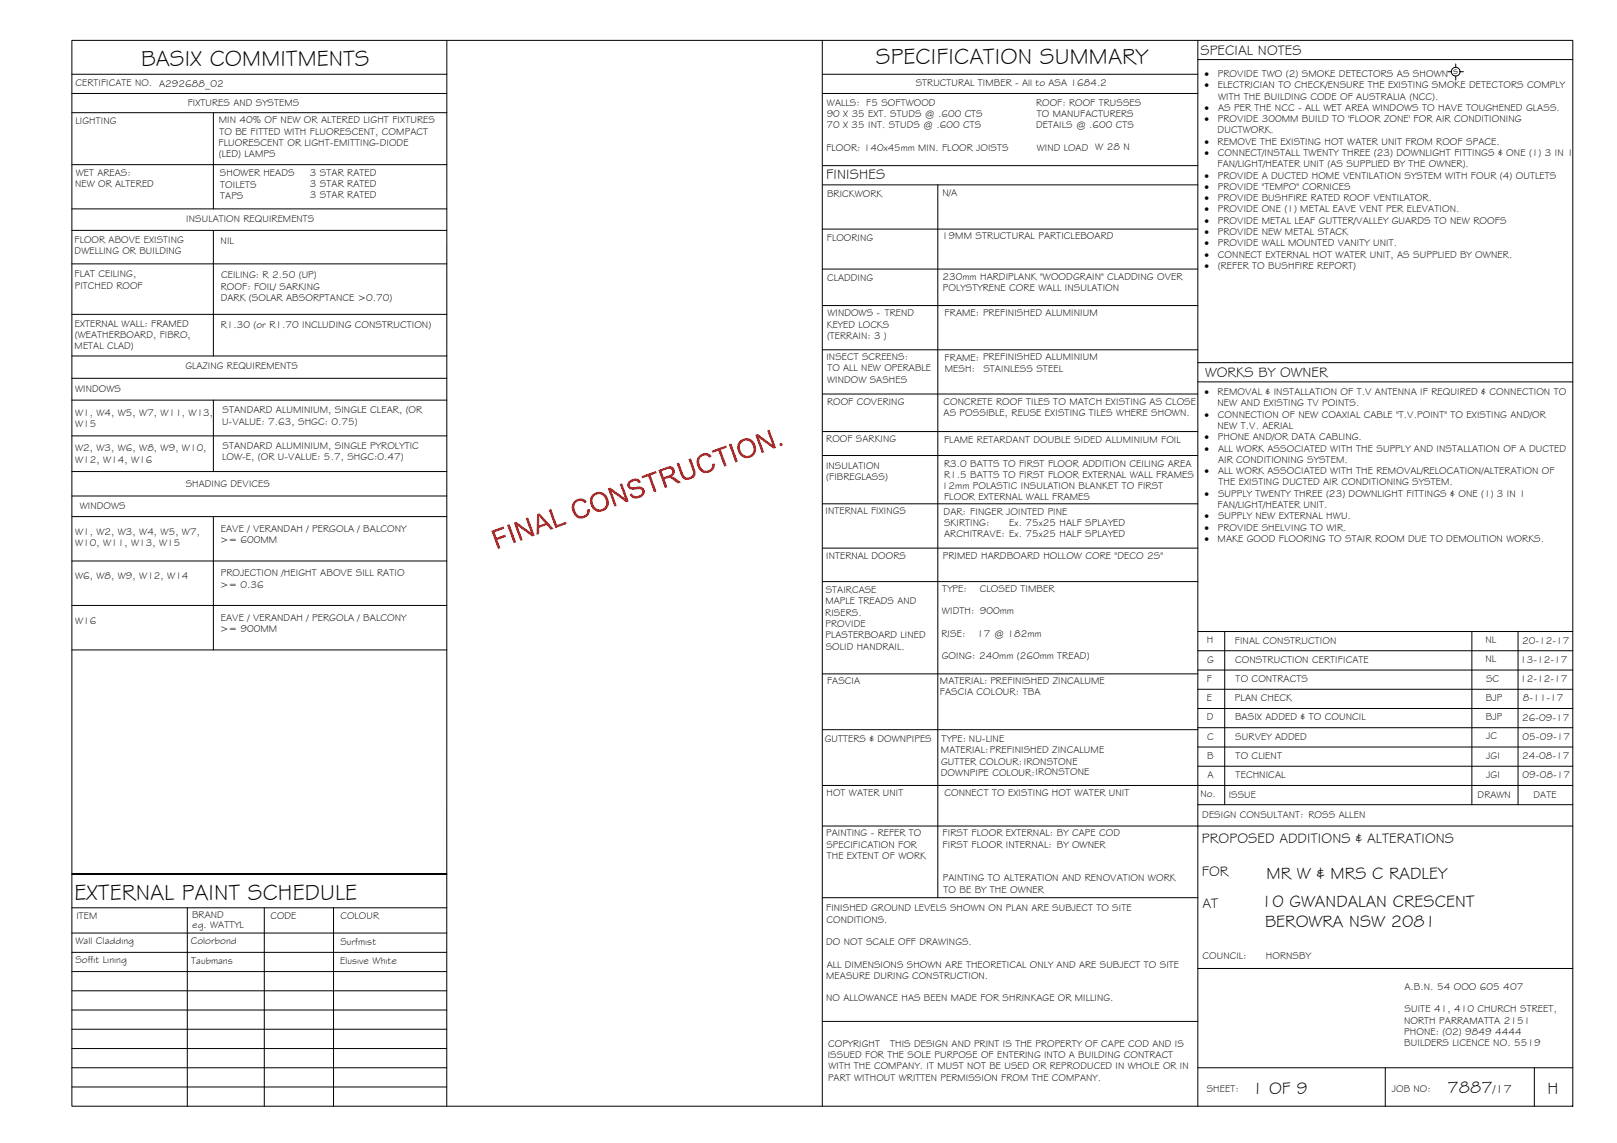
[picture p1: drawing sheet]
<svg xmlns="http://www.w3.org/2000/svg" width="420mm" height="297mm" viewBox="0 0 420 297" stroke-linecap="round" stroke-linejoin="round" font-family="sans-serif">
<defs><g id="words">
<g font-size="5.9">
<text x="36.7" y="17.2">BASIX COMMITMENTS</text>
<text x="227.6" y="16.8">SPECIFICATION SUMMARY</text>
<text x="19.4" y="233.8">EXTERNAL PAINT SCHEDULE</text>
</g>
<g font-size="4.5">
<text x="329.1" y="228.3">MR W &amp; MRS C RADLEY</text>
<text x="327.7" y="235.7">10 GWANDALAN CRESCENT</text>
<text x="328.7" y="240.8">BEROWRA NSW 2081</text>
<text x="325.3" y="284.2">1 OF 9</text>
<text x="376.1" y="284.1">7887</text>
<text x="402.1" y="284.2">H</text>
</g>
<g font-size="3.7">
<text x="311.9" y="14.3">SPECIAL NOTES</text>
<text x="214.7" y="46.6">FINISHES</text>
<text x="313.1" y="98.1">WORKS BY OWNER</text>
<text x="312.3" y="219.2">PROPOSED ADDITIONS &amp; ALTERATIONS</text>
<text x="312.3" y="227.5">FOR</text>
<text x="312.4" y="235.9">AT</text>
</g>
<text font-size="3.2" x="387.9" y="284.1">/17</text>
<g font-size="2.6">
<text x="19.6" y="22.5">CERTIFICATE NO. A292688_02</text>
<text x="237.9" y="22.4">STRUCTURAL TIMBER - All to ASA 1684.2</text>
<text x="313" y="20">·</text>
<text x="313" y="22.9">·</text>
<text x="316.4" y="22.9">ELECTRICIAN TO CHECK/ENSURE THE EXISTING SMOKE DETECTORS COMPLY</text>
<text x="316.4" y="20">PROVIDE TWO (2) SMOKE DETECTORS AS SHOWN</text>
<text x="377.6" y="19.2">s</text>
<text x="48.8" y="27.5">FIXTURES AND SYSTEMS</text>
<text x="214.9" y="27.4">WALLS: F5 SOFTWOOD</text>
<text x="269.2" y="27.4">ROOF: ROOF TRUSSES</text>
<text x="313" y="28.8">·</text>
<text x="316.5" y="28.8">AS PER THE NCC - ALL WET AREA WINDOWS TO HAVE TOUGHENED GLASS.</text>
<text x="316.5" y="25.9">WITH THE BUILDING CODE OF AUSTRALIA (NCC).</text>
<text x="19.6" y="32.2">LIGHTING</text>
<text x="56.8" y="32">MIN 40% OF NEW OR ALTERED LIGHT FIXTURES</text>
<text x="57" y="35">TO BE FITTED WITH FLUORESCENT, COMPACT</text>
<text x="214.8" y="33.3">70 X 35 INT. STUDS @ .600 CTS</text>
<text x="214.8" y="30.4">90 X 35 EXT. STUDS @ .600 CTS</text>
<text x="269.2" y="33.3">DETAILS @ .600 CTS</text>
<text x="269.4" y="30.4">TO MANUFACTURERS</text>
<text x="313" y="31.7">·</text>
<text x="316.4" y="34.6">DUCTWORK.</text>
<text x="316.4" y="31.7">PROVIDE 300MM BUILD TO 'FLOOR ZONE' FOR AIR CONDITIONING</text>
<text x="56.8" y="37.9">FLUORESCENT OR LIGHT-EMITTING-DIODE</text>
<text x="56.9" y="40.8">(LED) LAMPS</text>
<text x="214.7" y="39.2">FLOOR: 140x45mm MIN. FLOOR JOISTS</text>
<text x="269.4" y="39.2">WIND LOAD W 28 N</text>
<text x="313" y="37.6">·</text>
<text x="313" y="40.5">·</text>
<text x="316.4" y="37.6">REMOVE THE EXISTING HOT WATER UNIT FROM ROOF SPACE.</text>
<text x="316.5" y="40.5">CONNECT/INSTALL TWENTY THREE (23) DOWNLIGHT FITTINGS &amp; ONE (1) 3 IN 1</text>
<text x="19.7" y="45.8">WET AREAS:</text>
<text x="57.2" y="45.8">SHOWER HEADS</text>
<text x="80.5" y="45.6">3 STAR RATED</text>
<text x="313" y="46.4">·</text>
<text x="316.4" y="43.5">FAN/LIGHT/HEATER UNIT (AS SUPPLIED BY THE OWNER).</text>
<text x="316.4" y="46.4">PROVIDE A DUCTED HOME VENTILATION SYSTEM WITH FOUR (4) OUTLETS</text>
<text x="19.5" y="48.7">NEW OR ALTERED</text>
<text x="57.2" y="48.7">TOILETS</text>
<text x="57.2" y="51.7">TAPS</text>
<text x="80.5" y="48.6">3 STAR RATED</text>
<text x="80.5" y="51.5">3 STAR RATED</text>
<text x="214.9" y="51.2">BRICKWORK</text>
<text x="244.9" y="51">N/A</text>
<text x="313" y="49.3">·</text>
<text x="313" y="52.3">·</text>
<text x="316.4" y="49.3">PROVIDE &quot;TEMPO&quot; CORNICES</text>
<text x="316.4" y="52.3">PROVIDE BUSHFIRE RATED ROOF VENTILATOR.</text>
<text x="48.4" y="57.8">INSULATION REQUIREMENTS</text>
<text x="313" y="55.2">·</text>
<text x="313" y="58.1">·</text>
<text x="316.4" y="55.2">PROVIDE ONE (1) METAL EAVE VENT PER ELEVATION.</text>
<text x="316.4" y="58.1">PROVIDE METAL LEAF GUTTER/VALLEY GUARDS TO NEW ROOFS</text>
<text x="19.4" y="63.2">FLOOR ABOVE EXISTING</text>
<text x="57.3" y="63.4">NIL</text>
<text x="214.8" y="62.7">FLOORING</text>
<text x="244.8" y="62.2">19MM STRUCTURAL PARTICLEBOARD</text>
<text x="313" y="61.1">·</text>
<text x="313" y="64">·</text>
<text x="316.4" y="61.1">PROVIDE NEW METAL STACK</text>
<text x="316.4" y="64">PROVIDE WALL MOUNTED VANITY UNIT.</text>
<text x="19.4" y="66.1">DWELLING OR BUILDING</text>
<text x="313" y="66.9">·</text>
<text x="313" y="69.9">·</text>
<text x="316.4" y="69.9">(REFER TO BUSHFIRE REPORT)</text>
<text x="316.5" y="66.9">CONNECT EXTERNAL HOT WATER UNIT, AS SUPPLIED BY OWNER.</text>
<text x="19.4" y="72.1">FLAT CEILING,</text>
<text x="19.4" y="75">PITCHED ROOF</text>
<text x="57.3" y="75.2">ROOF: FOIL/ SARKING</text>
<text x="57.4" y="72.3">CEILING: R 2.50 (UP)</text>
<text x="214.9" y="73.1">CLADDING</text>
<text x="244.9" y="72.8">230mm HARDIPLANK &quot;WOODGRAIN&quot; CLADDING OVER</text>
<text x="245" y="75.7">POLYSTYRENE CORE WALL INSULATION</text>
<text x="57.3" y="78.2">DARK (SOLAR ABSORPTANCE &gt;0.70)</text>
<text x="215" y="82.2">WINDOWS - TREND</text>
<text x="245.5" y="82.2">FRAME: PREFINISHED ALUMINIUM</text>
<text x="19.4" y="84.9">EXTERNAL WALL: FRAMED</text>
<text x="19.4" y="87.8">(WEATHERBOARD, FIBRO,</text>
<text x="57.3" y="85.1">R1.30 (or R1.70 INCLUDING CONSTRUCTION)</text>
<text x="214.8" y="85.1">KEYED LOCKS</text>
<text x="214.9" y="88.1">(TERRAIN: 3 )</text>
<text x="19.4" y="90.8">METAL CLAD)</text>
<text x="48.2" y="95.9">GLAZING REQUIREMENTS</text>
<text x="214.7" y="93.6">INSECT SCREENS:</text>
<text x="245.5" y="93.7">FRAME: PREFINISHED ALUMINIUM</text>
<text x="19.5" y="101.8">WINDOWS</text>
<text x="214.9" y="99.5">WINDOW SASHES</text>
<text x="215" y="96.5">TO ALL NEW OPERABLE</text>
<text x="245.5" y="96.7">MESH:</text>
<text x="255.5" y="96.6">STAINLESS STEEL</text>
<text x="57.8" y="107.4">STANDARD ALUMINIUM, SINGLE CLEAR, (OR</text>
<text x="214.9" y="105.1">ROOF COVERING</text>
<text x="245.1" y="105.2">CONCRETE ROOF TILES TO MATCH EXISTING AS CLOSE</text>
<text x="313" y="102.7">·</text>
<text x="316.4" y="102.7">REMOVAL &amp; INSTALLATION OF T.V ANTENNA IF REQUIRED &amp; CONNECTION TO</text>
<text x="316.4" y="105.6">NEW AND EXISTING TV POINTS.</text>
<text x="19.5" y="108.1">W1, W4, W5, W7, W11, W13,</text>
<text x="19.5" y="111">W15</text>
<text x="57.7" y="110.4">U-VALUE: 7.63, SHGC: 0.75)</text>
<text x="245.2" y="108.1">AS POSSIBLE, REUSE EXISTING TILES WHERE SHOWN.</text>
<text x="313" y="108.6">·</text>
<text x="316.4" y="111.5">NEW T.V. AERIAL</text>
<text x="316.5" y="108.6">CONNECTION OF NEW COAXIAL CABLE &quot;T.V.POINT&quot; TO EXISTING AND/OR</text>
<text x="19.5" y="117.3">W2, W3, W6, W8, W9, W10,</text>
<text x="57.7" y="119.6">LOW-E, (OR U-VALUE: 5.7, SHGC:0.47)</text>
<text x="57.8" y="116.7">STANDARD ALUMINIUM, SINGLE PYROLYTIC</text>
<text x="214.7" y="114.9">ROOF SARKING</text>
<text x="245.3" y="115">FLAME RETARDANT DOUBLE SIDED ALUMINIUM FOIL</text>
<text x="313" y="114.4">·</text>
<text x="313" y="117.4">·</text>
<text x="316.4" y="114.4">PHONE AND/OR DATA CABLING.</text>
<text x="316.5" y="117.4">ALL WORK ASSOCIATED WITH THE SUPPLY AND INSTALLATION OF A DUCTED</text>
<text x="19.5" y="120.2">W12, W14, W16</text>
<text x="214.6" y="121.9">INSULATION</text>
<text x="214.7" y="124.9">(FIBREGLASS)</text>
<text x="245.3" y="121.2">R3.0 BATTS TO FIRST FLOOR ADDITION CEILING AREA</text>
<text x="245.3" y="124.2">R1.5 BATTS TO FIRST FLOOR EXTERNAL WALL FRAMES</text>
<text x="313" y="123.2">·</text>
<text x="316.5" y="120.3">AIR CONDITIONING SYSTEM.</text>
<text x="316.5" y="123.2">ALL WORK ASSOCIATED WITH THE REMOVAL/RELOCATION/ALTERATION OF</text>
<text x="48.3" y="126.5">SHADING DEVICES</text>
<text x="244.8" y="127.1">12mm POLASTIC INSULATION BLANKET TO FIRST</text>
<text x="245.3" y="130">FLOOR EXTERNAL WALL FRAMES</text>
<text x="313" y="129.1">·</text>
<text x="316.5" y="129.1">SUPPLY TWENTY THREE (23) DOWNLIGHT FITTINGS &amp; ONE (1) 3 IN 1</text>
<text x="316.6" y="126.2">THE EXISTING DUCTED AIR CONDITIONING SYSTEM.</text>
<text x="20.7" y="132.4">WINDOWS</text>
<text x="214.5" y="133.6">INTERNAL FIXINGS</text>
<text x="245.2" y="133.7">DAR: FINGER JOINTED PINE</text>
<text x="245.3" y="136.7">SKIRTING:</text>
<text x="262.3" y="136.7">Ex. 75x25 HALF SPLAYED</text>
<text x="313" y="135">·</text>
<text x="313" y="137.9">·</text>
<text x="316.4" y="132">FAN/LIGHT/HEATER UNIT.</text>
<text x="316.4" y="137.9">PROVIDE SHELVING TO WIR.</text>
<text x="316.5" y="135">SUPPLY NEW EXTERNAL HWU.</text>
<text x="19.5" y="139">W1, W2, W3, W4, W5, W7,</text>
<text x="19.5" y="141.9">W10, W11, W13, W15</text>
<text x="57.2" y="141.2">&gt;= 600MM</text>
<text x="57.3" y="138.2">EAVE / VERANDAH / PERGOLA / BALCONY</text>
<text x="245.3" y="139.6">ARCHITRAVE: Ex. 75x25 HALF SPLAYED</text>
<text x="313" y="140.9">·</text>
<text x="316.4" y="140.9">MAKE GOOD FLOORING TO STAIR ROOM DUE TO DEMOLITION WORKS.</text>
<text x="57.4" y="149.8">PROJECTION /HEIGHT ABOVE SILL RATIO</text>
<text x="214.7" y="145.3">INTERNAL DOORS</text>
<text x="245" y="145.2">PRIMED HARDBOARD HOLLOW CORE &quot;DECO 2S&quot;</text>
<text x="19.5" y="150.6">W6, W8, W9, W12, W14</text>
<text x="57.2" y="152.7">&gt;= 0.36</text>
<text x="214.6" y="154.2">STAIRCASE</text>
<text x="244.8" y="153.7">TYPE:</text>
<text x="254.6" y="153.7">CLOSED TIMBER</text>
<text x="57.3" y="161.3">EAVE / VERANDAH / PERGOLA / BALCONY</text>
<text x="214.4" y="160">RISERS.</text>
<text x="214.5" y="157.1">MAPLE TREADS AND</text>
<text x="244.8" y="159.6">WIDTH: 900mm</text>
<text x="19.5" y="162.1">W16</text>
<text x="57.2" y="164.2">&gt;= 900MM</text>
<text x="214.5" y="163">PROVIDE</text>
<text x="214.5" y="165.9">PLASTERBOARD LINED</text>
<text x="244.6" y="165.4">RISE:</text>
<text x="253.9" y="165.4">17 @ 182mm</text>
<text x="313.6" y="167.2">H</text>
<text x="320.9" y="167.2">FINAL CONSTRUCTION</text>
<text x="386" y="167.1">NL</text>
<text x="395.5" y="167.3">20-12-17</text>
<text x="214.6" y="168.8">SOLID HANDRAIL.</text>
<text x="244.7" y="171.3">GOING: 240mm (260mm TREAD)</text>
<text x="313.7" y="172.2">G</text>
<text x="321" y="172.2">CONSTRUCTION CERTIFICATE</text>
<text x="386" y="172.1">NL</text>
<text x="395" y="172.3">13-12-17</text>
<text x="214.9" y="177.8">FASCIA</text>
<text x="244.2" y="177.8">MATERIAL: PREFINISHED ZINCALUME</text>
<text x="313.6" y="177.2">F</text>
<text x="321.1" y="177.2">TO CONTRACTS</text>
<text x="386.1" y="177.2">SC</text>
<text x="395" y="177.3">12-12-17</text>
<text x="244.2" y="180.7">FASCIA COLOUR: TBA</text>
<text x="313.6" y="182.2">E</text>
<text x="320.9" y="182.2">PLAN CHECK</text>
<text x="386.1" y="182.1">BJP</text>
<text x="395.7" y="182.3">8-11-17</text>
<text x="313.6" y="187.2">D</text>
<text x="320.9" y="187.2">BASIX ADDED &amp; TO COUNCIL</text>
<text x="386.1" y="187.1">BJP</text>
<text x="395.5" y="187.3">26-09-17</text>
<text x="214.3" y="192.7">GUTTERS &amp; DOWNPIPES</text>
<text x="244.5" y="195.8">MATERIAL:PREFINISHED ZINCALUME</text>
<text x="244.7" y="192.9">TYPE: NU-LINE</text>
<text x="313.7" y="197.2">B</text>
<text x="313.7" y="192.2">C</text>
<text x="321" y="192.2">SURVEY ADDED</text>
<text x="321.1" y="197.2">TO CLIENT</text>
<text x="386.2" y="197.1">JGI</text>
<text x="386.2" y="192.1">JC</text>
<text x="395.5" y="197.3">24-08-17</text>
<text x="395.6" y="192.3">05-09-17</text>
<text x="244.5" y="201.7">DOWNPIPE COLOUR:IRONSTONE</text>
<text x="244.5" y="198.7">GUTTER COLOUR: IRONSTONE</text>
<text x="313.7" y="202.2">A</text>
<text x="321.1" y="202.2">TECHNICAL</text>
<text x="386.2" y="202.2">JGI</text>
<text x="395.6" y="202.3">09-08-17</text>
<text x="214.8" y="206.8">HOT WATER UNIT</text>
<text x="245.4" y="207">CONNECT TO EXISTING HOT WATER UNIT</text>
<text x="311.9" y="207.1">No.</text>
<text x="319.3" y="207.3">ISSUE</text>
<text x="383.9" y="207.5">DRAWN</text>
<text x="398.5" y="207.4">DATE</text>
<text x="312.4" y="212.6">DESIGN CONSULTANT: ROSS ALLEN</text>
<text x="214.7" y="217.3">PAINTING - REFER TO</text>
<text x="214.7" y="220.3">SPECIFICATION FOR</text>
<text x="244.9" y="217.3">FIRST FLOOR EXTERNAL: BY CAPE COD</text>
<text x="244.9" y="220.3">FIRST FLOOR INTERNAL: BY OWNER</text>
<text x="214.8" y="223.2">THE EXTENT OF WORK</text>
<text x="245" y="229">PAINTING TO ALTERATION AND RENOVATION WORK</text>
<text x="245.1" y="232">TO BE BY THE OWNER</text>
<text x="19.8" y="238.9">ITEM</text>
<text x="49.9" y="238.6">BRAND</text>
<text x="70.3" y="238.9">CODE</text>
<text x="88.5" y="238.8">COLOUR</text>
<text x="214.7" y="236.8">FINISHED GROUND LEVELS SHOWN ON PLAN ARE SUBJECT TO SITE</text>
<text x="214.8" y="239.7">CONDITIONS.</text>
<text x="19.6" y="245.4">Wall Cladding</text>
<text x="49.6" y="245.3">Colorbond</text>
<text x="50" y="241.1">eg. WATTYL</text>
<text x="88.4" y="245.5">Surfmist</text>
<text x="214.7" y="245.6">DO NOT SCALE OFF DRAWINGS.</text>
<text x="19.6" y="250.4">Soffit Lining</text>
<text x="49.7" y="250.4">Taubmans</text>
<text x="88.4" y="250.5">Elusive White</text>
<text x="214.8" y="251.5">ALL DIMENSIONS SHOWN ARE THEORETICAL ONLY AND ARE SUBJECT TO SITE</text>
<text x="312.5" y="249.3">COUNCIL:</text>
<text x="328.9" y="249.3">HORNSBY</text>
<text x="214.7" y="254.4">MEASURE DURING CONSTRUCTION.</text>
<text x="364.9" y="257.3">A.B.N. 54 OOO 605 407</text>
<text x="214.7" y="260.3">NO ALLOWANCE HAS BEEN MADE FOR SHRINKAGE OR MILLING.</text>
<text x="364.9" y="263.1">SUITE 41, 410 CHURCH STREET,</text>
<text x="364.8" y="266">NORTH PARRAMATTA 2151</text>
<text x="364.9" y="269">PHONE: (02) 9849 4444</text>
<text x="215.1" y="274.9">ISSUED FOR THE SOLE PURPOSE OF ENTERING INTO A BUILDING CONTRACT</text>
<text x="215.2" y="272">COPYRIGHT</text>
<text x="231.3" y="272">THIS DESIGN AND PRINT IS THE PROPERTY OF CAPE COD AND IS</text>
<text x="364.9" y="271.9">BUILDERS LICENCE NO. 5519</text>
<text x="215.2" y="280.8">PART WITHOUT WRITTEN PERMISSION FROM THE COMPANY.</text>
<text x="215.3" y="277.9">WITH THE COMPANY. IT MUST NOT BE USED OR REPRODUCED IN WHOLE OR IN</text>
<text x="313.6" y="283.8">SHEET:</text>
<text x="361.7" y="283.9">JOB NO:</text>
</g>
</g></defs>
<!-- layer: BORDER -->
<g fill="none" stroke="#000" stroke-width=".26">
<path d="M18.7 10.5h390v277h-390zM116.1 10.5v277M213.7 19.3h97.5M213.7 10.5v277M311.2 15.5h97.5M311.2 10.5v277M213.7 24.3h97.5M213.7 59.5h97.5M213.8 48h97.4M213.8 43h97.4M243.7 48v185.3M213.7 79.4h97.5"/>
<path d="M213.7 69.9h97.5M213.7 90.9h97.5M311.2 94.2h97.5M311.2 99.2h97.5M213.7 112.2h97.5M213.7 102.4h97.5M213.7 118.4h97.5M213.7 130.9h97.5M213.7 142.4h97.5M213.7 151.1h97.5M213.7 175.1h97.5M311.2 179.1h97.5"/>
<path d="M311.2 174.1h97.5M311.2 169.1h97.5M311.2 164.1h97.5M318.2 164.1v45M382.4 164.1v45M394.4 164.1v45M213.7 189.6h97.5M311.2 199.1h97.5M311.2 194.1h97.5M311.2 189.1h97.5M311.2 184.1h97.5M213.7 204.1h195"/>
<path d="M213.7 214.7h195M311.2 209.1h97.5M18.7 235.9h97.4M48.7 235.9v51.6M68.7 235.9v51.6M86.7 235.9v51.6M116.1 227.1h-97.4h97.4M213.7 233.3h97.5M18.7 242.5h97.4M18.7 247.5h97.4M18.7 252.5h97.4M18.7 257.5h97.4"/>
<path d="M311.2 251.7h97.5M18.7 277.5h97.4M18.7 262.5h97.4M18.7 267.5h97.4M18.7 272.5h97.4M213.7 265.4h97.5M311.2 277.5h97.5M359.9 277.5v10M398.7 277.5v10M18.7 282.5h97.4"/>
</g>
<!-- layer: BASIX -->
<g fill="none" stroke="#000" stroke-width=".26">
<path d="M18.7 19.3h97.4M18.7 24.3h97.4M18.7 29.3h97.4M55.4 29.3v25M18.7 42.8h97.4M18.7 54.3h97.4M18.7 59.9h97.4M55.4 59.9v32.6M18.7 68.6h97.4M18.7 81.7h97.4M18.7 98.3h97.4M18.7 92.5h97.4"/>
<path d="M18.7 113.3h97.4M18.7 104h97.4M55.4 104v18.5M18.7 128.9h97.4M18.7 134.3h97.4M18.7 122.5h97.4M55.4 134.3v11.5M18.7 145.8h97.4"/>
</g>
<!-- layer: SERVICES -->
<g fill="none" stroke="#000" stroke-width=".26">
<path d="M376.2 18.6h.9M378.3 16.6v.9M378.3 19.8v1M379.4 18.6h.9"/>
<circle cx="378.2" cy="18.6" r="1.13"/>
</g>
<!-- layer: Stamp - Final Construction -->
<g fill="#f00">
<path d="M127.7 138l3.2-1.2 .1 .6-2.5 .9 .5 1.5 2.2-.8 .3 .5-2.3 .8 .8 2.1-.6 .3z"/>
<path d="M131.8 136.5l.6-.3 1.7 4.7-.6 .3z"/>
<path d="M133.5 135.8l.6-.2 3.9 2.8-1.4-3.7 .6-.2 1.7 4.7-.6 .2-3.8-2.8 1.3 3.7-.6 .2z"/>
<path d="M142.6 132.5l.6-.2 1.5 4.2 2.4-.9 .1 .6-2.9 1z"/>
<path d="M149 130.4l.8-.6 1.1-.2 .8 .1 .6 .6 .1 .1-.5 .4-.9-.6-.9 .1-.6 .5-.3 1 .6 1.7 1 .6 1.3-.3 .4-.7 .1-.7 .6-.1-.1 1.2-.6 .7-.9 .5-.8 .1-.7-.2-.7-.6-.6-.9-.2-.8v-1.1z"/>
<path d="M158 127l.6-.3 3.8 2.8-1.4-3.7 .6-.2 1.8 4.7-.7 .2-3.8-2.8 1.3 3.7-.5 .2z"/>
<path d="M163.3 125.2l.9-.6 1.2-.2 .6 .2 .5 .7-.5 .3-.4-.5-.6-.1-1.1 .4a.73 .73 0 0 0-.1 1 .73 .73 0 0 0 1 .2l1.5-.1 .8 .3 .4 1.1-.6 1.1-1.5 .6-.8-.1-.6-.5-.4-.5 .6-.3 .5 .6 1 .1 .8-.4 .4-.7-.4-.6h-2.3l-.7-.2-.5-.9z"/>
<path d="M166.7 123.8l3.7-1.4 .2 .6-1.5 .5 1.5 4.2-.7 .2-1.5-4.1-1.5 .5z"/>
<path d="M175.8 120.5l.6-.3 1.5 3.6 .5 .3 .8-.1 .7-.5 .2-.5-1.2-3.7 .6-.2 1.2 3.5v.7l-.3 .6-.5 .4-.9 .4h-.8l-.6-.2-.7-1z"/>
<path d="M181.6 118.5l.7-.5 .9-.3 1 .2 .6 .5 .1 .2-.6 .4-.8-.6-1 .1-.7 .7-.1 1 .7 1.6 1 .6 1.2-.5 .4-.6v-.7l.7-.1-.1 1.1-.6 .8-.7 .4-1 .2-.8-.2-.6-.6-.6-1-.3-1 .1-.9z"/>
<path d="M184.9 117.1l3.7-1.3 .2 .5-1.5 .6 1.5 4.1-.6 .3-1.5-4.2-1.6 .6z"/>
<path d="M189.4 115.5l.6-.2 1.7 4.7-.6 .2z"/>
<path d="M196.2 113l.7-.2 3.8 2.8-1.4-3.7 .6-.2 1.7 4.7-.6 .2-3.8-2.8 1.3 3.7-.6 .2z"/>
<path d="M202.5 115.3l.7-.2 .2 .6-.7 .3z"/>
<path d="M139.5 133.6l.7-.2 3.6 4-.7 .3-1-1.3-2 .8v1.6l-.7 .2zM140 134l.1 2.6 1.6-.6z"/>
<path d="M153.8 128.7l.8-.6 .9-.3 1.1 .2 .8 .6 .5 .8 .3 1-.2 1.2-.6 .8-.7 .4-1.1 .2-.7-.2-.7-.4-.6-.9-.3-1.1 .1-.9zM154.5 128.9l-.5 1 .1 .9 .3 .8 .5 .6 .7 .2 1.3-.3 .5-.7 .1-.9-.6-1.5-1-.6-.7 .1z"/>
<path d="M171.1 122.2l2.7-1 .9 .1 .5 .6 .2 .8-.3 .7-.7 .4 .8 .3 1.7 1.3-.7 .2-2.2-1.4-1.3 .4 .7 2-.6 .3zM171.9 122.5l.6 1.5 1.8-.7 .4-.6-.1-.5-.5-.4z"/>
<path d="M192.1 114.7l.6-.5 1-.3h.8l.9 .5 .7 .8 .4 1.2-.1 .9-.5 1-.8 .5-1 .3-.8-.2-.8-.5-.6-.9-.3-.9v-.9zM192.8 114.9l-.6 1 .1 .8 .4 1 1.1 .8 1.2-.3 .6-.5 .2-.7-.1-.8-.4-1-.5-.5-.8-.2z"/>
</g>
<!-- layer: BASIX -->
<path d="M18.7 157.3h97.4M55.4 145.8v23.1M18.7 168.9h97.4" fill="none" stroke="#000" stroke-width=".26"/>
<use href="#words"/>
</svg>
